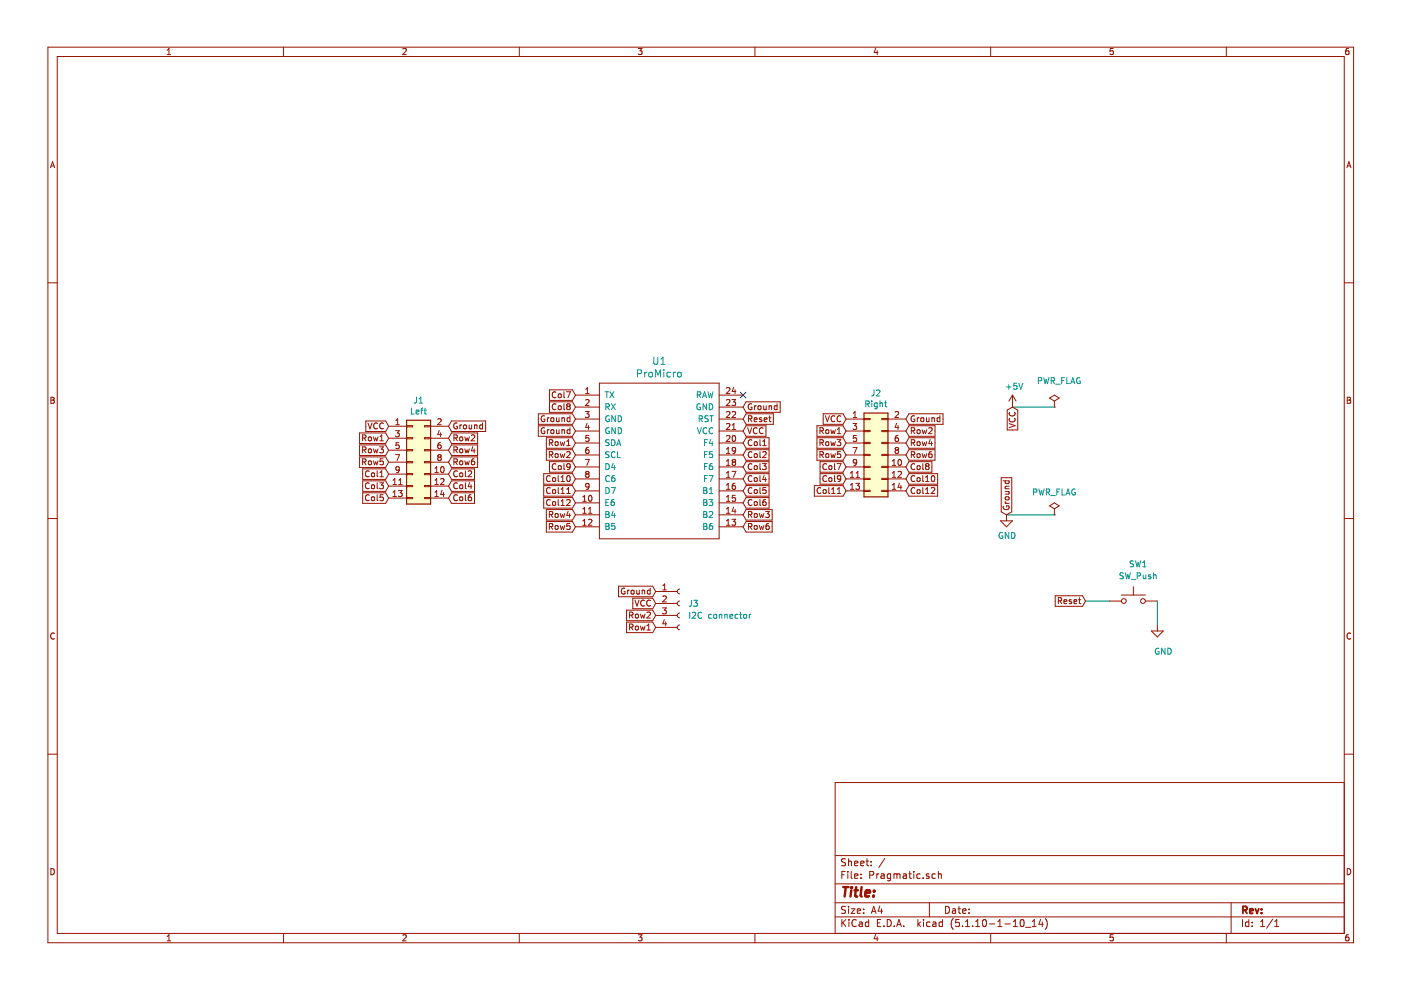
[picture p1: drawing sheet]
<svg xmlns="http://www.w3.org/2000/svg" width="297mm" height="210mm" viewBox="0 0 297 210" stroke-linecap="round" stroke-linejoin="round" font-family="sans-serif">
<path d="M.2 0h296.9v209.9h-296.9z" fill-rule="evenodd" fill="#fff" stroke="#fff" stroke-width=".21"/>
<g fill="none" stroke="#981200" stroke-width=".21">
<path d="M10.2 10h276.8v189.9h-276.8zM12.1 12h272.9v185.9h-272.9zM35.4 11.6h.8M35.4 10.6l.4-.3v1.3M60.1 10v2M85.4 10.4l.5-.1 .2 .3-.8 1h.8M110.1 10v2M135.3 10.3h.8l-.4 .5 .4 .1v.5l-.2 .2-.6-.2M160.1 10v2M185.6 10.2l-.3 .9h.9M186 10.7v.9M210 10v2"/>
<path d="M236 10.3h-.6l-.1 .6 .7-.1v.6l-.2 .2-.5-.2M260 10v2M285.9 10.3h-.4l-.1 .3-.1 .7 .2 .3 .5-.2-.1-.6h-.4l-.2 .2M10.7 35.6l.4-1.3 .5 1.3M10.8 35.2h.7M285.6 35.6l.4-1.3 .4 1.3M285.7 35.2h.6M10.2 60h1.9M285 60h2M10.8 84.2h.4l.3 .3-.3 .3 .3 .3-.2 .4h-.5zM10.8 84.8h.4M76.2 96.9h5.6l.6 1.1-.6 1.1h-5.6z"/>
<path d="M76.2 91.8h5.6l.6 1.1-.6 1.1h-5.6zM76.2 94.3h5.6l.6 1.2-.6 1.1h-5.6zM76.9 97.9h.6l.1-.2-.1-.3-.6-.1v1.2M76.9 95.4l.6-.1 .1-.1-.1-.3-.6-.2v1.3M76.9 92.9l.6-.1 .1-.2-.1-.3-.6-.1v1.3M76.9 99.4h4.9l.6 1.1-.6 1.1h-4.9zM77.2 92.9l.4 .6M77.2 95.4l.4 .6M77.2 97.9l.4 .6M77.6 89.3h4.2l.6 1.1-.6 1.1h-4.2zM78 89.7l.4 1.2 .5-1.2M78.1 92.8l.2-.2 .4 .2-.1 .6-.5-.1z"/>
<path d="M78.1 95.3l.2-.1 .4 .1-.1 .7-.5-.1zM78.1 97.8l.2-.1 .4 .1-.1 .7-.5-.1zM78.3 99.9a.56 .56 0 0 0-.8 .6 .56 .56 0 0 0 .8 .5M79.2 92.6l.2 .9 .3-.6 .2 .6 .2-.9M79.2 95.2l.2 .8 .3-.6 .2 .6 .2-.8M79.2 97.7l.2 .8 .3-.6 .2 .6 .2-.8M80 99.8v1.1l.1 .2M80 89.8a.56 .56 0 0 0-.8 .5 .56 .56 0 0 0 .8 .5M80.5 94.7h.8l-.4 .5 .3 .1v.6l-.2 .1-.5-.1M80.6 92.6l.3-.4v1.3M80.6 93.5h.7M81.2 97.3h-.6v.6l.2-.1 .4 .1v.5l-.2 .1-.4-.1"/>
<path d="M81.3 89.8a.56 .56 0 0 0-.8 .5 .56 .56 0 0 0 .8 .5M82.4 90.4h3.8M82.4 92.9h3.8M82.4 95.5h3.8M82.4 98h3.8M83.9 91.3h.8l-.5 .5 .4 .1 .1 .5-.3 .2-.5-.1M83.9 96.4h.8l-.5 1.3M83.9 90h.8M83.9 89.1l.4-.3v1.2M84.6 93.9h-.6l-.1 .6 .5-.2 .3 .3v.3l-.3 .2-.5-.1M84.7 99.5l-.3 .2h-.3l-.2-.2 .1-.4 .4-.2 .3 .3-.2 .9-.4 .1M86.2 90.2h1.3v.3h-1.3z"/>
<path d="M86.2 92.8h1.3v.2h-1.3zM86.2 95.3h1.3v.3h-1.3zM86.2 97.9h1.3v.2h-1.3zM90 90.2h1.3v.3h-1.3zM90 95.3h1.3v.3h-1.3zM90 92.8h1.3v.2h-1.3zM90 97.9h1.3v.2h-1.3zM91.3 90.4h3.8M91.3 92.9h3.8M91.3 95.5h3.8M91.3 98h3.8M92.2 99.3l.4-.4v1.3"/>
<path d="M92.8 88.9l.5-.1 .2 .3-.7 .9h.7M93.1 96.9l-.3-.2 .3-.3h.2l.2 .2-.2 .3M93.1 96.9l-.3 .3v.2l.3 .3 .3-.1 .1-.2v-.2l-.2-.3M93.1 96.9h.2M93.1 91.3l-.3 .8h.8M93.4 91.7v.9M93.4 93.9h-.2a.79 .79 0 0 0-.1 1.2h.3l.1-.5-.2-.3h-.2l-.3 .3M93.5 99.1l.2-.2a.67 .67 0 0 1 .5 .7 .67 .67 0 0 1-.5 .6l-.3-.5zM95.7 99.4h4.9v2.2h-4.9l-.6-1.1zM95.7 96.9h5.6v2.2h-5.6l-.6-1.1zM95.7 91.8h5.6v2.2h-5.6l-.6-1.1zM95.7 94.3h5.6v2.3h-5.6l-.6-1.1z"/>
<path d="M95.7 89.3h7.3v2.2h-7.3l-.6-1.1zM96.2 97.9l.7-.1v-.4l-.7-.1v1.2M96.2 95.4l.7-.1v-.4l-.7-.2v1.3M96.2 92.9l.7-.1v-.5l-.7-.1v1.3M96.5 92.9l.5 .6M96.5 95.4l.5 .6M96.5 97.9l.5 .6M96.9 89.7a.57 .57 0 0 0-.7 .6 .57 .57 0 0 0 .8 .5v-.4h-.3M97 99.9a.56 .56 0 0 0-.8 .6 .56 .56 0 0 0 .8 .5M97.5 97.8l.2-.1 .4 .1-.1 .7-.5-.1zM97.5 92.8l.2-.2 .4 .2-.1 .6-.5-.1zM97.5 90.1v.8"/>
<path d="M97.6 95.2h.3l.2 .2v.4l-.2 .2-.4-.2zM97.9 90.1l-.4 .2M98.3 90.2l.2-.1 .4 .1-.1 .7-.5-.1zM98.6 92.6l.2 .9 .2-.6 .3 .6 .2-.9M98.6 95.2l.2 .8 .2-.6 .3 .6 .2-.8M98.6 97.7l.2 .8 .2-.6 .3 .6 .2-.8M98.7 99.8v1.1l.2 .2M99.3 99.9l.5-.1 .2 .4-.8 .9h.8M99.5 90.1v.8l.5-.1M99.9 92.3l.5-.1 .3 .4-.8 .9h.8M100 90.1v.8M100.3 94.7l-.4 .9h.8"/>
<path d="M100.5 97.3h-.2l-.3 .3-.1 .7 .3 .2 .4-.1 .1-.4-.3-.2h-.2l-.3 .2M100.5 95.2v.8M100.6 90.2l.5-.1v.8M100.6 90.1v.8M102.3 90.1h-.4l-.2 .2 .1 .6h.5M102.3 89.7v1.2M114.1 87.7h7.3l.6 1.1-.6 1.2h-7.3zM114.1 90.3h7.3l.6 1.1-.6 1.1h-7.3zM115.5 88.2a.57 .57 0 0 0-.8 .6 .57 .57 0 0 0 .8 .5v-.4h-.2M115.5 90.8a.57 .57 0 0 0-.8 .5 .57 .57 0 0 0 .8 .5v-.4h-.2M115.8 92.8h5.6l.6 1.1-.6 1.1h-5.6zM115.8 95.3h5.6l.6 1.2-.6 1.1h-5.6z"/>
<path d="M116.1 88.6v.8M116.1 91.1v.8M116.4 88.6l-.3 .2M116.4 91.1l-.3 .2M116.5 93.9l.6-.1 .1-.2-.1-.3-.6-.1v1.3M116.5 96.4h.6l.1-.2-.1-.3-.6-.1v1.2M116.5 85.2h4.9l.6 1.1-.6 1.1h-4.9zM116.5 97.9h4.9l.6 1.1-.6 1.1h-4.9zM116.5 82.7h4.9l.6 1.1-.6 1.1h-4.9zM116.8 93.9l.4 .6M116.8 96.4l.4 .6M116.8 88.7l.5-.1v.8l-.5-.1z"/>
<path d="M116.8 91.2h.5v.7l-.5-.1zM117.7 93.8l.2-.2 .4 .2-.1 .6h-.5zM117.8 96.2l.5 .1-.1 .7-.5-.1zM117.9 85.7a.56 .56 0 0 0-.8 .5 .56 .56 0 0 0 .8 .5M117.9 98.4a.56 .56 0 0 0-.8 .5 .56 .56 0 0 0 .8 .5M117.9 83.2a.56 .56 0 0 0-.8 .5 .56 .56 0 0 0 .8 .5M118 91.1v.8l.5-.1M118 88.6v.8l.5-.1M118.4 83.6l.2-.1 .4 .1-.1 .7-.5-.1zM118.4 86.2l.2-.2 .4 .2-.1 .6-.5-.1zM118.4 98.9l.2-.2 .4 .2-.1 .6-.5-.1zM118.5 88.6v.8"/>
<path d="M118.5 91.1v.8M118.8 93.6l.2 .9 .3-.6 .2 .6 .2-.9M118.8 96.2l.2 .8 .3-.6 .2 .6 .2-.8M119.1 88.7l.5-.1 .1 .8M119.1 88.6v.8M119.1 91.1v.8M119.1 91.2h.5l.1 .7M119.6 98.3v1.1l.1 .2M119.6 83.1v1.1l.1 .1M119.6 85.6v1.1l.1 .2M120.1 83.1h.8l-.5 1.2M120.2 95.9l.4-.1 .3 .3-.8 .9h.8"/>
<path d="M120.2 94.5h.7M120.2 93.6l.3-.4v1.3M120.4 86.2l-.2-.3 .2-.3 .4 .1v.3l-.2 .2M120.4 86.2l-.2 .2v.2l.2 .3 .4-.1 .1-.2-.1-.3-.2-.1M120.4 86.2h.2M120.8 88.6h-.3l-.3 .2 .2 .6h.4M120.8 88.1v1.3M120.8 90.7v1.2M120.8 91.2l-.3-.1-.3 .2 .2 .6h.4M120.9 98.9l-.3 .2-.3-.1-.1-.1v-.5l.4-.1 .3 .2-.1 .8-.2 .2-.3 .1M122 83.8h5.1M122 99h5.1"/>
<path d="M122 96.5h5.1M122 86.3h5.1M122 93.9h5.1M122 91.4h5.1M122 88.8h5.1M124.1 97.4h.9l-.6 1.3M124.1 87.3h.8l-.4 .4 .3 .2 .1 .4-.3 .2-.5-.1M124.2 83.4h.7M124.2 82.5l.3-.3v1.2M124.2 84.8l.4-.1 .3 .4-.8 .9h.8M124.5 89.7l-.3 .9h.8M124.8 90.2v.9"/>
<path d="M124.8 94.9h-.3a.79 .79 0 0 0-.1 1.2h.4l.1-.5-.3-.3h-.2l-.2 .3M124.8 92.3h-.6v.6l.4-.1 .3 .3v.3l-.3 .2-.4-.1M127.1 81.2h25.4v33h-25.4zM152.5 83.8h5M152.5 99h5M152.5 96.5h5M152.5 86.3h5M152.5 93.9h5M152.5 91.4h5M152.5 88.8h5M154 82.3l.5-.1 .3 .3-.8 .9h.8M154 95.2l.4-.3v1.2"/>
<path d="M154 97.8l.4-.4v1.3M154 98.7h.8M154 96.1h.8M154 84.8l.5-.1 .3 .4-.8 .9h.8M154 92.5l.5-.2 .3 .4-.8 .9h.8M154 87.4l.5-.1 .3 .3-.8 .9h.8M154 89.9l.5-.1 .3 .3-.8 1h.8M155.2 84.7h.8l-.5 .5 .4 .1 .1 .5-.3 .2-.5-.1M155.2 99.9h.8l-.5 1.3M155.2 87.4l.5-.1 .3 .3-.8 .9h.8M155.2 91.1h.8M155.2 90.1l.4-.3v1.3"/>
<path d="M155.4 92.5l.1-.2a.67 .67 0 0 1 .5 .7 .67 .67 0 0 1-.5 .6l-.3-.5zM155.5 98l-.3-.3 .3-.3h.2l.3 .3-.3 .3M155.5 98l-.3 .2 .1 .3 .2 .2 .3-.1 .2-.2v-.2l-.3-.2M155.5 98h.2M155.5 82.1l-.3 .9h.8M155.8 82.6v.8M156 95.4l-.3 .3-.3-.1-.1-.6 .4-.1 .3 .2-.1 .7-.2 .3h-.3M158.2 85.2h7.2v2.2h-7.2l-.7-1.1zM158.2 87.7h5.8v2.3h-5.8l-.7-1.2zM158.2 92.8h4.9v2.2h-4.9l-.7-1.1zM158.2 95.3h4.9v2.3h-4.9l-.7-1.1zM158.2 90.3h4.2v2.2h-4.2l-.7-1.1z"/>
<path d="M158.2 97.9h4.9v2.2h-4.9l-.7-1.1zM158.5 90.7l.4 1.2 .5-1.2M158.7 88.8l.7-.1v-.4l-.7-.2v1.3M159 88.8l.4 .6M159.4 85.7a.57 .57 0 0 0-.8 .5 .57 .57 0 0 0 .8 .5v-.4h-.2M159.4 93.3a.56 .56 0 0 0-.8 .6 .56 .56 0 0 0 .8 .5M159.4 95.9a.56 .56 0 0 0-.8 .5 .56 .56 0 0 0 .8 .5M159.4 98.4a.56 .56 0 0 0-.8 .5 .56 .56 0 0 0 .8 .5M159.9 89l.6-.1-.1-.3h-.3l-.2 .1 .1 .7h.4M160 93.8l.2-.2 .3 .2-.1 .6h-.4zM160 96.3l.2-.1 .3 .1-.1 .7-.4-.1zM160 98.9l.2-.2 .3 .2-.1 .6-.4-.1z"/>
<path d="M160 86v.9M160.3 86l-.3 .3M160.5 90.8a.58 .58 0 0 0-.8 .5 .58 .58 0 0 0 .7 .6l.1-.1M160.7 86.2l.2-.2 .4 .2-.1 .6-.5-.1zM161.1 93.2v1.1l.2 .2M161.1 95.8v1l.2 .2M161.1 98.3v1.1l.2 .2M161.5 88.6h-.3l-.2 .1v.2l.5 .2v.3h-.5M161.7 98.3h.7l-.4 .5 .4 .1v.5l-.2 .2-.5-.2M161.7 95.9l.5-.1 .2 .3-.7 .9h.7M161.7 94.5h.7M161.7 93.6l.4-.4v1.3"/>
<path d="M161.8 90.8a.58 .58 0 0 0-.8 .5 .58 .58 0 0 0 .7 .6l.1-.1M161.9 86l.1 .8 .4-.1M162 89l.6-.1v-.3h-.4l-.2 .1 .1 .7h.5M162.4 86v.9M163 88.6h.5M163.1 86v.9M163.1 86.2l.4-.1 .1 .8M163.2 88.1v1.1l.3 .2M164.8 86.1l-.4-.1-.3 .3 .1 .5h.6M164.8 85.6v1.3M173.2 92.8h5.5l.7 1.1-.7 1.1h-5.5zM173.2 95.3h5.5l.7 1.2-.7 1.1h-5.5z"/>
<path d="M173.2 90.3h5.5l.7 1.1-.7 1.1h-5.5zM173.8 96.4h.7l.1-.2-.1-.3-.7-.1v1.2M173.8 93.9l.7-.1 .1-.2-.1-.3-.7-.1v1.3M173.8 91.3h.7l.1-.2-.1-.3-.7-.1v1.2M173.9 97.9h4.8l.7 1.1-.7 1.1h-4.8zM174.1 91.3l.5 .6M174.1 93.9l.5 .6M174.1 96.4l.5 .6M174.5 87.7h4.2l.7 1.1-.7 1.2h-4.2zM175 88.1l.4 1.3 .4-1.3M175.1 91.2l.2-.1 .4 .1-.1 .7-.5-.1zM175.1 93.8l.2-.2 .4 .2-.1 .6h-.5z"/>
<path d="M175.1 96.3l.2-.1 .4 .1-.1 .7-.5-.1zM175.2 98.4a.56 .56 0 0 0-.8 .5 .56 .56 0 0 0 .8 .5M175.8 98.9l.2-.2 .3 .2v.6l-.5-.1zM176.2 91.1l.2 .8 .2-.6 .3 .6 .2-.8M176.2 93.6l.2 .9 .2-.6 .3 .6 .2-.9M176.2 96.2l.2 .8 .2-.6 .3 .6 .2-.8M176.9 98.3v1.1l.2 .2M177 88.3a.56 .56 0 0 0-.8 .5 .56 .56 0 0 0 .8 .5M177.5 93.2h.8l-.5 .5 .4 .1v.6l-.2 .1-.5-.1M177.5 98.3h.8l-.5 1.3M177.5 91.9h.8M177.5 91l.4-.3v1.2"/>
<path d="M178.2 95.8h-.6l-.1 .6 .2-.2 .5 .2v.5l-.2 .1-.5-.1M178.3 88.3a.56 .56 0 0 0-.8 .5 .56 .56 0 0 0 .8 .5M179.4 99h3.8M179.4 96.5h3.8M179.4 93.9h3.8M179.4 91.4h3.8M179.4 88.8h3.8M180.9 94.9h.8l-.5 1.2M180.9 89.8h.7l-.4 .5 .4 .1v.4l-.2 .3-.5-.2M180.9 88.5h.7M180.9 87.6l.4-.3v1.2M181.6 92.3h-.6l-.1 .6 .5-.1 .2 .3v.3l-.2 .2-.5-.1"/>
<path d="M181.6 98l-.2 .2-.4-.1-.1-.1 .1-.5 .4-.1 .2 .3-.1 .8-.5 .2M183.2 88.7h1.3v.3h-1.3zM183.2 91.3h1.3v.2h-1.3zM183.2 93.8h1.3v.3h-1.3zM183.2 96.3h1.3v.3h-1.3zM183.2 98.9h1.3v.2h-1.3zM187 98.9h1.3v.2h-1.3zM187 93.8h1.3v.3h-1.3zM187 91.3h1.3v.2h-1.3zM187 88.7h1.3v.3h-1.3zM187 96.3h1.3v.3h-1.3zM188.3 99h3.8"/>
<path d="M188.3 96.5h3.8M188.3 93.9h3.8M188.3 91.4h3.8M188.3 88.8h3.8M189.2 97.8l.4-.4v1.3M189.2 98.7h.7M189.8 87.4l.5-.1 .2 .3-.8 .9h.8M190 95.4l-.2 .3v.2l.2 .2h.4l.1-.2v-.2l-.2-.3M190 95.4l-.2-.2 .2-.3h.3l.2 .2-.2 .3M190 95.4h.3M190.1 89.7l-.3 .9h.8M190.4 92.3h-.2a.79 .79 0 0 0-.2 1.3l.4-.1 .1-.4-.2-.3h-.3l-.2 .3"/>
<path d="M190.4 90.2v.9M190.5 97.5l.2-.1a.67 .67 0 0 1 .4 .6 .67 .67 0 0 1-.4 .7l-.3-.5zM192.7 97.9h4.9v2.2h-4.9l-.6-1.1zM192.7 87.7h7.2v2.3h-7.2l-.6-1.2zM192.7 92.8h5.5v2.2h-5.5l-.6-1.1zM192.7 95.3h5.5v2.3h-5.5l-.6-1.1zM192.7 90.3h5.5v2.2h-5.5l-.6-1.1zM193.2 91.3l.7-.1v-.4l-.7-.1v1.2M193.2 93.9l.7-.1v-.5l-.7-.1v1.3M193.2 96.4l.7-.1v-.4l-.7-.1v1.2M193.5 91.3l.4 .6M193.5 93.9l.4 .6"/>
<path d="M193.5 96.4l.4 .6M193.9 88.2a.57 .57 0 0 0-.7 .6 .57 .57 0 0 0 .7 .5v-.4h-.2M193.9 98.4a.56 .56 0 0 0-.7 .5 .56 .56 0 0 0 .7 .5M194.5 96.3l.2-.1 .3 .1v.7l-.5-.1zM194.5 88.6v.8M194.5 93.8l.2-.2 .3 .2v.6h-.5zM194.5 98.9l.2-.2 .3 .2v.6l-.5-.1zM194.6 91.2l.3-.1 .2 .2v.4l-.2 .2-.5-.2zM194.9 88.6l-.4 .2M195.3 88.7l.2-.1 .3 .1v.7l-.5-.1zM195.5 91.1l.3 .8 .2-.6 .2 .6 .3-.8M195.5 93.6l.3 .9 .2-.6 .2 .6 .3-.9"/>
<path d="M195.5 96.2l.3 .8 .2-.6 .2 .6 .3-.8M195.7 98.3v1.1l.1 .2M196.4 88.6l.1 .8 .5-.1M196.5 98.9h.2M196.5 98.9l-.3-.3 .3-.3 .4 .1v.3l-.2 .2M196.5 98.9l-.3 .2v.2l.3 .3h.2l.3-.3-.1-.3-.2-.1M196.9 90.8l.5-.1 .2 .3-.8 .9h.8M197 88.6v.8M197.2 93.2l-.3 .9h.8M197.5 95.8h-.2l-.3 .3-.1 .7 .2 .2 .5-.1v-.4l-.2-.3h-.3l-.2 .3M197.5 93.6v.9M197.6 88.6v.8"/>
<path d="M197.6 88.7l.5-.1v.8M199.3 88.6h-.4l-.2 .2 .1 .6h.5M199.3 88.1v1.3M213.5 86.9l1.2-.6 1.1 .6v4.3h-2.3zM214 89.8l1.2 .4-1.2 .5M214.1 87.4a.56 .56 0 0 0 .5 .8 .56 .56 0 0 0 .5-.8M214.1 88.7a.56 .56 0 0 0 .5 .8 .56 .56 0 0 0 .5-.8M214.7 83.8l-.8 1.2M214.7 83.8v2.5M214.7 83.8l.7 1.2M222.5 84.4l1-.6 1.1 .6-1.1 .6zM223.5 86.3h.1"/>
<path d="M223.5 85v1.3M285.6 84.2h.5l.2 .3-.2 .3 .3 .3-.2 .4h-.6zM285.6 84.8h.5M10.2 109.9h1.9M76.9 101.9h4.9l.6 1.2-.6 1.1h-4.9zM76.9 104.5h4.9l.6 1.1-.6 1.1h-4.9zM78.3 105a.56 .56 0 0 0-.8 .5 .56 .56 0 0 0 .8 .5M78.3 102.5a.56 .56 0 0 0-.8 .5 .56 .56 0 0 0 .8 .5M78.8 102.9l.2-.1 .4 .1-.1 .7-.5-.1zM78.8 100.4l.2-.2 .4 .2-.1 .6h-.5zM78.8 105.5l.2-.2 .4 .2-.1 .6-.5-.1zM80 102.4v1l.1 .2"/>
<path d="M80 104.9v1.1l.1 .2M80.5 102.4h.8l-.4 .4 .3 .2v.5l-.2 .1-.5-.1M80.6 100.2l.3-.4v1.3M80.6 101.1h.7M81.2 104.9h-.6v.6l.2-.1 .4 .1v.5l-.2 .2-.4-.2M82.4 100.5h3.8M82.4 103.1h3.8M82.4 105.6h3.8M83.3 102.7h.8M83.3 101.8l.4-.3v1.2M83.3 104.4l.4-.4v1.3M83.3 105.3h.8"/>
<path d="M84.5 104h.8l-.5 .5 .4 .1 .1 .4-.3 .3-.5-.2M84.5 102.7h.8M84.5 101.8l.4-.3v1.2M86.2 105.5h1.3v.2h-1.3zM86.2 100.4h1.3v.3h-1.3zM86.2 102.9h1.3v.3h-1.3zM90 105.5h1.3v.2h-1.3zM90 102.9h1.3v.3h-1.3zM90 100.4h1.3v.3h-1.3zM91.3 100.5h3.8M91.3 103.1h3.8M91.3 105.6h3.8"/>
<path d="M92.2 100.2h.7M92.2 101.8l.4-.3v1.2M92.2 104.4l.4-.4v1.3M92.2 102.7h.7M92.2 105.3h.7M93.4 101.6l.5-.1 .3 .3-.8 .9h.8M93.7 104l-.3 .8h.8M94 104.4v.9M95.7 101.9h4.9v2.3h-4.9l-.6-1.1zM95.7 104.5h4.9v2.2h-4.9l-.6-1.1zM97 102.5a.56 .56 0 0 0-.8 .5 .56 .56 0 0 0 .8 .5M97 105a.56 .56 0 0 0-.8 .5 .56 .56 0 0 0 .8 .5"/>
<path d="M97.5 100.4l.2-.2 .4 .2-.1 .6h-.5zM97.5 102.9l.2-.1 .4 .1-.1 .7-.5-.1zM97.5 105.5l.2-.2 .4 .2-.1 .6-.5-.1zM98.7 102.4v1l.2 .2M98.7 104.9v1.1l.2 .2M99.6 102.3l-.3 .9h.7M99.9 104.9h-.3a.79 .79 0 0 0-.1 1.3l.4-.2v-.5l-.4-.1-.2 .2M99.9 102.8v.8M115.3 105.5h6.1l.6 1.1-.6 1.1h-6.1zM115.3 103h6.1l.6 1.1-.6 1.1h-6.1zM115.3 100.4h6.1l.6 1.1-.6 1.2h-6.1zM115.8 110.6h5.6l.6 1.1-.6 1.1h-5.6z"/>
<path d="M115.8 108h5.6l.6 1.2-.6 1.1h-5.6zM116.5 109.1h.6l.1-.2-.1-.3-.6-.2v1.3M116.5 111.6h.6l.1-.2-.1-.3-.6-.1v1.3M116.7 103.5a.56 .56 0 0 0-.8 .5 .56 .56 0 0 0 .8 .5M116.7 101a.56 .56 0 0 0-.8 .5 .56 .56 0 0 0 .8 .5M116.7 106a.56 .56 0 0 0-.8 .5 .56 .56 0 0 0 .8 .6M116.8 111.6l.4 .7M116.8 109.1l.4 .6M117.3 101.3h.3l.2 .2-.1 .6h-.3l-.3-.2zM117.3 106.4l.3-.1 .2 .3-.1 .5-.3 .1-.3-.3zM117.3 103.9l.3-.1 .2 .2-.1 .6h-.3l-.3-.2zM117.7 111.5l.2-.1 .4 .1-.1 .7-.5-.1z"/>
<path d="M117.8 108.9l.5 .1-.1 .7-.5-.1zM118.4 105.9v1.1l.1 .2M118.4 100.8v1.1l.1 .2M118.4 103.4v1.1l.1 .1M118.8 111.4l.2 .9 .3-.7 .2 .7 .2-.9M118.8 108.9l.2 .8 .3-.6 .2 .6 .2-.8M119 102.1h.7M119 107.2h.7M119 101.2l.3-.4v1.3M119 103.7l.3-.3v1.2M119 106.3l.3-.4v1.3M119 104.6h.7"/>
<path d="M120.2 106l.4-.1 .3 .4-.8 .9h.8M120.2 103.7l.3-.3v1.2M120.2 104.6h.7M120.3 101l.2-.2a.67 .67 0 0 1 .4 .7 .67 .67 0 0 1-.4 .6l-.3-.5zM120.5 108.4l-.3 .9h.7M120.8 108.9v.8M120.8 111h-.6v.6l.2-.1 .4 .1v.5l-.2 .2-.4-.2M122 106.6h5.1M122 109.2h5.1M122 111.7h5.1M122 104.1h5.1M122 101.5h5.1"/>
<path d="M123.6 106.3h.7M123.6 105.4l.3-.4v1.3M123.6 107.9l.3-.3v1.2M123.6 110.5l.3-.4v1.3M123.6 108.8h.7M123.6 111.4h.7M124.4 100.5l-.2 .2v.3l.2 .2h.4l.1-.2v-.3l-.3-.2M124.4 100.5l-.2-.3 .2-.3h.2l.3 .3-.3 .3M124.4 100.5h.2M124.8 110.2l.5-.1 .2 .4-.8 .9h.8M124.8 108.8h.7M124.8 107.9l.3-.3v1.2"/>
<path d="M124.9 105.1l.2-.1a.67 .67 0 0 1 .4 .7 .67 .67 0 0 1-.4 .6l-.3-.5zM124.9 103l-.3 .3-.3-.1-.1-.2v-.4l.4-.1 .3 .2-.2 .9-.4 .2M152.5 106.6h5M152.5 109.2h5M152.5 111.7h5M152.5 104.1h5M152.5 101.5h5M154 106.3h.8M154 108.8h.8M154 111.4h.8M154 100.3l.4-.4v1.3M154 102.8l.4-.3v1.3"/>
<path d="M154 105.4l.4-.4v1.3M154 107.9l.4-.3v1.2M154 110.5l.4-.4v1.3M154 103.8h.8M154 101.2h.8M155.2 110.1h.8l-.5 .5 .4 .1 .1 .4-.3 .3-.5-.2M155.5 107.5l-.3 .9h.8M155.8 102.5l-.4 .1-.2 .4 .1 .6 .5 .1 .2-.2-.2-.5h-.3l-.3 .2M155.8 108v.8M155.9 105h-.6l-.1 .6 .5-.1 .3 .3v.3l-.3 .2-.5-.1M158.2 110.6h5.5v2.2h-5.5l-.7-1.1zM158.2 105.5h4.9v2.2h-4.9l-.7-1.1z"/>
<path d="M158.2 103h4.9v2.2h-4.9l-.7-1.1zM158.2 100.4h4.9v2.3h-4.9l-.7-1.2zM158.2 108h5.5v2.3h-5.5l-.7-1.1zM158.7 109.1l.7-.1v-.4l-.7-.2v1.3M158.7 111.6l.7-.1v-.4l-.7-.1v1.3M159 111.6l.4 .7M159 109.1l.4 .6M159.4 101a.56 .56 0 0 0-.8 .5 .56 .56 0 0 0 .8 .5M159.4 103.5a.56 .56 0 0 0-.8 .5 .56 .56 0 0 0 .8 .5M159.4 106a.56 .56 0 0 0-.8 .5 .56 .56 0 0 0 .8 .6M160 101.4l.2-.1 .3 .1-.1 .7-.4-.1zM160 103.9l.2-.1 .3 .1-.1 .7-.4-.1z"/>
<path d="M160 106.5l.2-.2 .3 .2-.1 .6h-.4zM160 109l.2-.1 .3 .1-.1 .7-.4-.1zM160 111.5l.2-.1 .3 .1-.1 .7-.4-.1zM161 111.4l.2 .9 .3-.7 .2 .7 .3-.9M161 108.9l.2 .8 .3-.6 .2 .6 .3-.8M161.1 100.8v1.1l.2 .2M161.1 103.4v1.1l.2 .1M161.1 105.9v1.1l.2 .2M162 100.8l-.3 .9h.8M162.3 101.3v.8M162.3 105.9h-.2a.79 .79 0 0 0-.1 1.3l.4-.1v-.6l-.4-.1-.3 .2M162.3 108.4h.8l-.4 .5 .4 .2v.5l-.2 .1-.6-.1"/>
<path d="M162.4 103.4h-.6l-.1 .6 .2-.1 .5 .1v.5l-.2 .1-.5-.1M163 111h-.2l-.4 .3v.7l.2 .3 .5-.2v-.4l-.2-.2h-.3l-.2 .2M172.7 103h6l.7 1.1-.7 1.1h-6zM173.9 100.4h4.8l.7 1.1-.7 1.2h-4.8zM174 103.5a.56 .56 0 0 0-.8 .5 .56 .56 0 0 0 .8 .5M174.6 103.9l.3-.1 .3 .2-.1 .6h-.3l-.3-.2zM175.2 101a.56 .56 0 0 0-.8 .5 .56 .56 0 0 0 .8 .5M175.7 103.4v1.1l.2 .1M175.8 101.4l.2-.1 .3 .1v.7l-.5-.1zM176.3 104.6h.7M176.3 103.7l.4-.3v1.2M176.9 100.8v1.1l.2 .2"/>
<path d="M177.5 103.7l.4-.3v1.2M177.5 104.6h.8M178.3 101.4l-.3 .2h-.3l-.2-.2 .1-.4 .4-.2 .3 .3-.1 .7-.2 .3h-.3M179.4 104.1h3.8M179.4 101.5h3.8M180.3 103.8h.7M180.3 101.2h.7M180.3 100.3l.4-.4v1.3M180.3 102.8l.4-.3v1.3M181.5 102.5h.7l-.4 .5 .4 .1v.4l-.2 .3-.5-.2M181.5 101.2h.7M181.5 100.3l.4-.4v1.3"/>
<path d="M183.2 101.4h1.3v.3h-1.3zM183.2 104h1.3v.2h-1.3zM187 101.4h1.3v.3h-1.3zM187 104h1.3v.2h-1.3zM188.3 104.1h3.8M188.3 101.5h3.8M189.2 100.3l.4-.4v1.3M189.2 102.8l.4-.3v1.3M189.2 103.8h.7M189.2 101.2h.7M190.4 100.1l.5-.2 .2 .4-.8 .9h.8M190.7 102.4l-.3 .9h.8"/>
<path d="M191 102.9v.9M192.7 103h6.1v2.2h-6.1l-.6-1.1zM192.7 100.4h6.1v2.3h-6.1l-.6-1.2zM193.9 101a.56 .56 0 0 0-.7 .5 .56 .56 0 0 0 .7 .5M193.9 103.5a.56 .56 0 0 0-.7 .5 .56 .56 0 0 0 .7 .5M194.5 101.4l.2-.1 .3 .1v.7l-.5-.1zM194.5 103.9l.2-.1 .3 .1v.7l-.5-.1zM195.7 100.8v1.1l.1 .2M195.7 103.4v1.1l.1 .1M196.2 102.1h.8M196.2 104.6h.8M196.2 101.2l.4-.4v1.3"/>
<path d="M196.2 103.7l.4-.3v1.2M197.5 103.5l.4-.1 .3 .3-.8 .9h.8M197.6 101l.2-.2a.67 .67 0 0 1 .4 .7 .67 .67 0 0 1-.4 .6l-.3-.5zM212.1 110.4h2.6l-1.3 1.3zM212.3 101.3h2.2v7.2l-1.1 .7-1.1-.7zM212.7 101.9h1.3l-.1 .5-.7 .1v-.6M212.8 107.3a.57 .57 0 0 0 .5 .8 .57 .57 0 0 0 .5-.8h-.4v.2M213.1 104.2h.9M213.1 106.7h.9M213.1 103.6h.9M213.1 106.3l.2 .4M213.2 105.5l.5-.2 .3 .5-.3 .2h-.4l-.2-.2z"/>
<path d="M213.4 109.2v1.2M213.8 104.2l.1 .5-.8 .1M214 103.1h-.8v.5M222.5 107.3l1-.7 1.1 .7-1.1 .6zM223.5 109.2h.1M223.5 107.9v1.3M285 109.9h2M11.5 134.3a.58 .58 0 0 0-.8 .5 .58 .58 0 0 0 .8 .6M131.1 124.3h7.3l.6 1.1-.6 1.1h-7.3zM132.5 124.8a.57 .57 0 0 0-.8 .5 .57 .57 0 0 0 .8 .5v-.4h-.2M132.8 129.4h5.6l.6 1.1-.6 1.1h-5.6zM132.8 131.9h5.6l.6 1.1-.6 1.1h-5.6z"/>
<path d="M133.1 125.1v.9M133.4 125.1l-.3 .3M133.5 130.4h.6l.1-.2-.1-.3-.6-.1v1.2M133.5 133l.6-.1 .1-.2-.1-.3-.6-.1v1.3M133.8 130.4l.4 .6M133.8 133l.4 .6M133.8 125.3l.5-.1v.7l-.5-.1zM134.2 126.8h4.2l.6 1.1-.6 1.2h-4.2zM134.6 127.2l.5 1.3 .4-1.3M134.8 132.9l.1-.2 .4 .2-.1 .6h-.4zM134.8 130.3l.1-.1 .4 .1-.1 .7-.4-.1zM135 125.1l.1 .8 .4-.1"/>
<path d="M135.5 125.1v.9M135.8 130.2l.2 .8 .3-.6 .2 .6 .3-.8M135.8 132.7l.2 .9 .3-.6 .2 .6 .3-.9M136.1 125.3l.5-.1 .1 .8M136.1 125.1v.9M136.6 127.4a.56 .56 0 0 0-.8 .5 .56 .56 0 0 0 .8 .5M137.2 129.9l.4-.1 .3 .3-.8 .9h.8M137.2 133.6h.7M137.2 132.7l.3-.4v1.3M137.8 125.2l-.3-.1-.3 .3 .2 .5h.4M137.8 124.7v1.3M137.9 127.4a.56 .56 0 0 0-.8 .5 .56 .56 0 0 0 .8 .5"/>
<path d="M139 133h4.6M139 130.5h4.6M139 127.9h4.6M139 125.4h4.6M140.5 128.9h.8l-.5 .5 .4 .1 .1 .4-.3 .3-.5-.2M140.5 125.1h.8M140.5 124.2l.4-.4v1.3M140.5 126.5l.5-.2 .3 .4-.8 .9h.8M140.8 131.4l-.3 .9h.8M141.1 131.9v.8M144.1 132.5a.51 .51 0 0 0-.5 .5 .51 .51 0 0 0 .5 .5M144.1 130a.51 .51 0 0 0-.5 .5 .51 .51 0 0 0 .5 .5"/>
<path d="M144.1 127.4a.51 .51 0 0 0-.5 .5 .51 .51 0 0 0 .5 .6M144.1 124.9a.51 .51 0 0 0-.5 .5 .51 .51 0 0 0 .5 .5M223.7 126.3h5.8l.6 1.1-.6 1.2h-5.8zM224.4 127.4l.6-.1v-.4l-.6-.2v1.3M224.7 127.4l.4 .6M225.6 127.6l.6-.1-.1-.3h-.3l-.2 .1 .1 .6h.4M227.2 127.2h-.4l-.1 .1v.2l.5 .1v.3h-.5M227.7 127.6l.6-.1-.1-.3h-.3l-.2 .1 .1 .6h.4M228.7 127.2h.5M228.9 126.7v1.1l.3 .2M235.2 127.4h2.6M237.8 126.2h5"/>
<path d="M240.3 124.4v1.8M242.8 127.4h2.6M244.1 133.8h2.6l-1.3 1.3zM245.4 132.5v1.3M286.4 134.3a.58 .58 0 0 0-.8 .5 .58 .58 0 0 0 .8 .6M10.2 159.9h1.9M285 159.9h2M285 165.9h-107.9v32M10.8 184.2a.65 .65 0 0 1 .7 .6 .65 .65 0 0 1-.7 .7zM35.4 198.5l.4-.3v1.3M35.4 199.5h.8M60.1 197.9v2"/>
<path d="M85.4 198.3l.5-.1 .2 .3-.8 1h.8M110.1 197.9v2M135.3 198.2h.8l-.4 .5 .4 .1v.6l-.2 .1-.6-.1M160.1 197.9v2M177.1 194.4h107.9M177.1 191.4h107.9M177.1 187.4h107.9M177.1 181.4h107.9M178.5 185.5h.5M178.5 195v1.5M178.7 195.6l.6 .9M179.2 184.8h-.7v1.5"/>
<path d="M179.3 192.2h-.6l-.3 .2 .1 .4 .7 .3v.4l-.2 .2-.6-.1M179.3 182.1h-.6l-.3 .2 .1 .4 .7 .3v.4l-.2 .2-.6-.1M179.3 195l-.8 .8M179.8 184.8v.1M179.8 185.3v1M179.9 182.1v1.5M179.9 192.2v.1M179.9 192.7v1M179.9 182.7l.2-.1h.4v1M180 195v.1M180 195.5v1M180.5 192.7h.8l-.8 1h.8"/>
<path d="M180.5 184.8v1.3l.2 .2M181.2 185.8l.7-.2-.1-.3h-.4l-.2 .2 .1 .7h.5M181.2 183.1l.7-.2-.1-.3h-.4l-.2 .2 .1 .7h.5M181.5 195.1a.59 .59 0 0 0-.7 0 .59 .59 0 0 0-.2 .7 .56 .56 0 0 0 .3 .6 .56 .56 0 0 0 .6-.1M181.8 193.2l.7-.2-.1-.2-.4-.1-.2 .2v.7h.6M182.2 195.5h.6v1M182.5 183.1l.7-.2-.1-.3h-.4l-.2 .2 .1 .7h.5M182.6 186.1v.2M182.6 185.3v.2M182.8 195.8l-.5 .1-.2 .2 .2 .4 .5-.1M183.1 193.5v.2M183.1 192.8v.1"/>
<path d="M183.6 182.6h.6M183.8 182.1v1.3l.4 .2M184.2 195.5h-.5l-.2 .2v.6l.2 .2 .5-.1M184.2 195v1.5M184.4 185.5h.7l.1-.6-.2-.1h-.6v1.5M184.7 183.4v.2M184.7 182.6v.2M184.8 193.7l.4-1.5 .5 1.5M184.9 193.2h.7M185.6 198.1l-.3 .9h.9M185.9 185.3v1M186 198.6v.9"/>
<path d="M186 195.7h.5M186.3 185.3l-.4 .2M186.5 192.1l-.3 1.1h.9M186.7 195h-.7v1.5h.7M186.8 185.3h.6l.1 1M186.9 192.7v1M187.4 196.3v.2M187.5 185.6l-.5 .1-.3 .2 .3 .4 .5-.1M187.6 182l-1.3 1.9M188.1 195a.76 .76 0 0 1 .9 .7 .76 .76 0 0 1-.9 .8zM188.8 185.3h-.4l-.3 .2 .1 .7h.6M188.8 185.3v1.2l-.3 .3-.3-.1"/>
<path d="M189.5 185.4l.5-.1 .2 .2M189.5 185.3v1M189.6 196.3v.2M190.1 196.5l.5-1.5 .5 1.5M190.2 185.5l.2-.2h.4v1M190.2 185.5v.8M190.2 196h.8M191.5 185.3h.6l.1 1M191.6 196.3v.2M192.2 185.6l-.5 .1-.2 .2 .2 .4 .5-.1M192.7 185.3h.5M192.9 184.8v1.3l.3 .2"/>
<path d="M193.7 184.8v.1M193.7 185.3v1M194.6 195v1.5M194.7 195.9l.5 .6M195.1 185.3h-.4l-.3 .2 .1 .6 .2 .2 .4-.1M195.2 195.5l-.6 .5M195.7 186.1v.2M195.8 195v.1M195.8 195.5v1M196.9 185.3h-.3l-.2 .2 .1 .2 .4 .1v.4h-.5M197 191.4v3M197.2 195.5h-.5l-.2 .2v.6l.2 .2 .5-.1"/>
<path d="M197.8 195.5h.6v1M198.3 185.3h-.4l-.3 .2 .1 .6 .2 .2 .4-.1M198.4 195.8l-.7 .3 .3 .4 .4-.1M199 185.4l.2-.1h.3l.1 1M199 184.8v1.5M199.8 195.5h-.4l-.3 .2 .1 .6 .2 .2 .4-.1M199.8 195v1.5M200.5 192.2a.75 .75 0 0 1 .8 .7 .75 .75 0 0 1-.8 .8zM202 192.8h.5l.1 .9M202.1 194.8a1.71 1.71 0 0 0 0 2.2M202.6 193l-.5 .1-.2 .2 .2 .4 .5-.1M203.1 192.7h.6"/>
<path d="M203.3 192.2v1.3l.4 .2M203.4 195h-.7l-.1 .7 .7-.1 .1 .2v.5l-.2 .2-.6-.2M204.1 196.3v.2M204.1 193.2l.7-.2-.1-.2-.4-.1-.2 .2 .1 .7h.5M204.7 196.5h.9M204.7 195.4l.4-.4v1.5M205.4 193.5v.2M205.4 192.8v.1M206.2 196.3v.2M206.9 196.5h.8M206.9 195.4l.4-.4v1.5M208.5 195h.1a.8 .8 0 0 1 .6 .7 .8 .8 0 0 1-.6 .8 1 1 0 0 1-.1-1.5z"/>
<path d="M209.8 195.9h1.1M210 197.9v2M211.6 196.5h.8M211.6 195.4l.4-.4v1.5M213.1 195.9h1.1M214.8 196.5h.9M214.8 195.4l.5-.4v1.5M216.4 195.1l.4-.1a.85 .85 0 0 1-.2 1.5l-.2-.2-.1-.4zM217.4 196.6h1.2M218.9 196.5h.8M218.9 195.4l.4-.4v1.5M220.6 194.9l-.3 1.1h.9"/>
<path d="M221 195.5v1M221.6 194.8a1.71 1.71 0 0 1 0 2.2M236 198.2h-.6l-.1 .6 .7-.1v.7l-.2 .1-.5-.1M260 197.9v2M261 191.4v6.5M263.4 195v1.5M264.8 195.5h-.5l-.2 .2 .1 .7h.6M264.8 195v1.5M265.5 196.3v.2M265.5 195.5v.2M267.3 196.5h.8M267.3 195.4l.4-.4v1.5"/>
<path d="M269.8 194.9l-1.2 1.9M270.3 196.5h.8M270.3 195.4l.4-.4v1.5M285.6 184.2a.65 .65 0 0 1 .8 .6 .65 .65 0 0 1-.8 .7zM285.9 198.2h-.4l-.1 .3-.1 .7 .2 .3 .5-.1-.1-.7h-.4l-.2 .2"/>
<circle cx="238.3" cy="127.4" r=".51"/>
<circle cx="242.3" cy="127.4" r=".51"/>
</g>
<path d="M263.5 193l.7-.1 .2-.2-.1-.4-.2-.1h-.6v1.5M263.9 193l.5 .7M265 193.2l.7-.2-.1-.2-.4-.1-.2 .2v.7h.6M266.2 192.7l.3 1 .4-1M267.5 193.5v.2M267.5 192.8v.1" fill="none" stroke="#981200" stroke-width=".38"/>
<path d="M178.8 188.1h1.1M179.3 188.1l-.2 2M180.5 188.8l-.2 1.3M180.6 188.1l-.1 .2M180.6 188.1l.1 .1-.2 .1M181.2 188.8h.7M181.5 188.1l-.2 1.7 .1 .2 .4 .1M182.7 188.1l-.2 1.7 .2 .3M183.5 189.4l1-.2-.1-.4h-.6l-.3 .2v1h.8M185.2 189.9v.2M185.3 188.8l.1 .1-.1 .1M185.3 188.8v.2" fill="none" stroke="#981200" stroke-width=".51"/>
<g fill="none" stroke="#009596" stroke-width=".21">
<path d="M135.2 79.2l.7-.1 .1-.6-.8-.1v1.5M136.7 78.9v1M137.1 78.9l-.4 .3M137.6 79.1l.2-.2 .5 .2 .1 .5-.2 .3h-.4l-.2-.1zM138.6 75.7v1.2l.3 .3h.3l.3-.3v-1.2M139 79.9v-1.5l.5 1.1 .5-1.1v1.5M140.1 77.2h.9M140.1 76.2l.5-.5v1.5M140.7 78.4v.1M140.7 78.9v1M142.1 79l-.4-.1-.3 .3 .2 .7h.5M142.8 78.9v1"/>
<path d="M143.2 78.9l-.4 .3M143.7 79.1l.2-.2 .5 .2v.5l-.1 .3h-.4l-.2-.1zM87.3 86.5v1.3h.6M88.2 87.4l.6-.1v-.3l-.4-.1-.2 .2 .1 .6h.5M88.3 84.2v.9l-.2 .3-.3 .1M88.9 85.5h.7M88.9 84.6l.3-.4v1.3M89.2 86.9h.5M89.7 86.5l-.3 .2v1.1M89.9 86.9h.5M90.1 86.5v1.1l.3 .2M128.3 83.1h.7"/>
<path d="M128.5 86.3l.6-.1v-.5l-.6-.1v1.3M128.5 98.3a.64 .64 0 0 1 .7 .6 .64 .64 0 0 1-.7 .7zM128.7 83.1v1.2M128.8 86.3l.4 .6M129.1 95.8h-.4l-.2 .1v.3l.5 .3 .1 .3-.2 .2h-.5M129.1 88.2a.57 .57 0 0 0-.7 .6 .57 .57 0 0 0 .8 .5v-.4h-.3M129.1 90.8a.57 .57 0 0 0-.7 .5 .57 .57 0 0 0 .8 .5v-.4h-.3M129.1 93.3l-.4-.1-.2 .1v.4l.5 .3 .1 .3-.2 .2-.5-.1M129.3 83.1l.9 1.2M129.6 85.6l.9 1.3M129.7 93.2a.64 .64 0 0 1 .7 .7 .64 .64 0 0 1-.7 .6zM130 98.2l-.3 .9h.8"/>
<path d="M130.2 83.1l-.9 1.2M130.3 98.7v.9M130.4 95.9a.56 .56 0 0 0-.7 .1 .56 .56 0 0 0 0 .7l.3 .3 .4-.1M130.5 85.6l-.9 1.3M130.5 88.1v1.3l-.8-1.3v1.3M130.5 90.7v1.2l-.8-1.2v1.2M130.8 94.5l.4-1.3 .4 1.3M130.9 94.1h.6M130.9 95.8v1.2h.7M131.1 90.7a.64 .64 0 0 1 .7 .6 .64 .64 0 0 1-.7 .6zM131.1 88.1a.64 .64 0 0 1 .7 .7 .64 .64 0 0 1-.7 .6zM147.8 83.7l.7-.1v-.4l-.7-.1v1.2"/>
<path d="M147.8 90.7l.5 1.2 .4-1.2M148.2 83.7l.4 .6M148.2 88.8l.6-.1 .1-.4-.7-.2v1.3M148.5 85.7a.59 .59 0 0 0-.8 .5 .59 .59 0 0 0 .8 .6v-.5h-.2M148.5 88.8l.4 .6M148.9 84.3l.5-1.2 .4 1.2M149.1 84h.6M149.4 98.9h.4M149.4 96.4h.4M149.4 93.8h.4M149.8 85.6v1.3l-.7-1.3v1.3M149.9 90.8a.56 .56 0 0 0-.8 .5 .56 .56 0 0 0 .8 .5"/>
<path d="M150 93.2h-.6v1.3M150 95.8h-.6v1.2M150 98.3h-.6v1.3M150.1 83.1l.3 1.2 .2-.9 .3 .9 .3-1.2M150.2 88.2l-.5-.1-.3 .3 .1 .3 .6 .2v.4l-.7 .1M150.4 85.6a.64 .64 0 0 1 .7 .6 .64 .64 0 0 1-.7 .7zM150.5 88.1h.8M150.7 93.2l-.3 .9h.8M150.9 88.1v1.3M151 98.3h-.2a.79 .79 0 0 0-.2 1.3l.5-.2v-.5l-.5-.1-.2 .2M151 93.6v.9M151.1 95.8h-.6l-.1 .6 .2-.2 .5 .2v.5l-.2 .1-.5-.1"/>
<path d="M151.1 90.8a.56 .56 0 0 0-.8 .5 .56 .56 0 0 0 .8 .5M183.6 85.7l.6-.1 .1-.2-.1-.3-.6-.1v1.3M183.9 85.7l.4 .6M184.8 85v.1M184.8 85.4v.9M185.3 82.7v.9l-.2 .3-.3 .1M185.8 82.8l.5-.1 .3 .3-.8 1h.8M186 85.5l-.4-.1-.2 .3 .1 .5h.5M186 85.4l-.1 1.2-.2 .1-.3-.1M186.6 85v1.3M186.6 85.5h.5v.8M187.6 85.4h.4"/>
<path d="M187.7 85v1.1l.3 .2M213.4 82h1M213.9 81.6v.9M215.6 81.3h-.6l-.1 .6 .2-.2 .4 .1 .1 .6-.2 .1-.5-.1M216 81.3l.4 1.2 .4-1.2M220.1 80.7h.7v-.5l-.7-.1v1.2M221.3 80.1l.3 1.2 .2-.9 .3 .9 .3-1.2M222.9 80.7h.6v-.5l-.6-.1v1.2M223.2 80.7l.4 .6M223.8 81.5h1M225.1 80.7h.4M225.7 80.1h-.6v1.2"/>
<path d="M226.2 80.1v1.2h.6M227 81.3l.5-1.2 .4 1.2M227.2 81h.6M229 80.1a.59 .59 0 0 0-.8 .6 .59 .59 0 0 0 .8 .6v-.5h-.2M128.5 106.5h.4M128.5 103.4a.64 .64 0 0 1 .7 .6 .64 .64 0 0 1-.7 .6zM128.5 108.4h.4l.2 .3-.2 .4 .3 .2-.1 .4h-.6zM128.5 111h.4l.2 .2-.2 .4 .3 .2-.1 .4-.6 .1zM128.5 109.1h.4M128.5 111.6h.4M129.1 105.9h-.6v1.3h.6M129.2 101a.56 .56 0 0 0-.8 .5 .56 .56 0 0 0 .8 .5"/>
<path d="M129.6 103.4h.9l-.6 1.2M130 108.4l-.3 .9h.8M130.2 105.9h-.3a.79 .79 0 0 0-.1 1.3l.4-.1 .1-.5-.3-.2h-.2l-.3 .2M130.3 108.9v.8M130.3 100.8l-.4 .2-.2 .4v.6l.6 .1 .1-.2-.1-.5-.4-.1-.2 .3M130.3 111h-.6v.6l.5-.1 .2 .2v.3l-.2 .3-.5-.2M149.2 106.5h.4M149.2 105.9l.6 .1v.4l-.2 .1 .3 .2-.1 .4-.6 .1zM149.2 108.4l.6 .2v.3l-.2 .2 .3 .2-.1 .4h-.6zM149.2 109.1h.4M149.2 111l.6 .1v.4l-.2 .1 .3 .2-.1 .4-.6 .1zM149.2 111.6h.4"/>
<path d="M149.2 103.4l.6 .1v.4l-.2 .1 .3 .2-.1 .4h-.6zM149.2 104h.4M149.4 101.4h.4M150 100.8h-.6v1.3M150.3 105.9h.8l-.4 .5 .4 .1v.6l-.2 .1-.6-.1M150.3 100.8h.9l-.6 1.3M150.4 108.6l.5-.2 .2 .4-.8 .9h.8M150.4 104.6h.7M150.4 103.7l.4-.3v1.2M151 111h-.2a.79 .79 0 0 0-.2 1.3l.5-.2v-.5l-.5-.1-.2 .2M212.5 113a.59 .59 0 0 0-.7 .5 .59 .59 0 0 0 .7 .6l.1-.5h-.2M213.9 112.9v1.3l-.8-1.3v1.3"/>
<path d="M214.5 112.9a.64 .64 0 0 1 .7 .6 .64 .64 0 0 1-.7 .7zM219.1 104.3h.6l.1-.5-.7-.1v1.2M220.3 103.7l.3 1.2 .2-.9 .3 .9 .3-1.2M221.8 104.3h.7v-.5l-.7-.1v1.2M222.2 104.3l.4 .6M222.8 105.1h1M224.1 104.3h.4M224.7 103.7h-.6v1.2M225.2 103.7v1.2h.6M226 104.9l.4-1.2 .4 1.2M226.1 104.6h.6M227.9 103.8a.59 .59 0 0 0-.7 .5 .59 .59 0 0 0 .7 .6l.1-.5h-.2"/>
<path d="M240.3 119l-.5-.1-.1 .1v.4l.5 .2 .1 .3-.2 .3-.5-.1M240.8 118.9l.3 1.3 .2-.9 .2 .9 .4-1.3M242.3 119.3l.3-.4v1.3M146.2 129.8v1.3M146.6 127.3v.9l-.2 .3-.3 .1M146.8 129.9l.5-.1 .2 .4-.8 .9h.8M147.1 127.3h.8l-.5 .5 .4 .1 .1 .4-.3 .3-.5-.2M148.8 129.9a.56 .56 0 0 0-.8 .6 .56 .56 0 0 0 .8 .5M150.8 130.3h-.3l-.3 .2 .1 .5h.5M151.4 130.3l.5 .1v.6l-.3 .1-.3-.2zM152.5 130.4l.5-.1 .1 .8M152.5 130.3v.8"/>
<path d="M153.7 130.4l.4-.1 .1 .8M153.7 130.3v.8M154.8 130.7l.6-.1-.1-.3h-.4l-.1 .1v.6h.5M156.5 130.3h-.4l-.3 .2 .1 .5h.6M156.8 130.3h.5M157 129.8v1.1l.3 .2M157.8 130.3l.5 .1-.1 .6-.3 .1-.3-.2zM158.9 130.3v.8M159.2 130.3l-.3 .2M238.2 121.5l-.5-.1-.2 .2 .1 .4 .4 .2 .2 .3-.3 .2h-.5M238.6 121.4l.3 1.3 .2-.9 .3 .9 .3-1.3M239.8 122.8h1"/>
<path d="M241.1 122.1l.7-.1v-.4l-.7-.2v1.3M242.3 120.2h.7M242.4 121.9l.1 .8 .4-.1M242.9 121.9v.8M244 121.9h-.3l-.2 .2 .1 .1 .4 .2v.3h-.5M244.6 122l.5-.1v.8M244.6 121.4v1.3M245.7 137.5a.59 .59 0 0 0-.8 .6 .59 .59 0 0 0 .8 .6v-.5h-.2M247 137.4v1.3l-.7-1.3v1.3M247.6 137.4a.64 .64 0 0 1 .7 .7 .64 .64 0 0 1-.7 .6z"/>
</g>
<g fill="#fffecd" stroke="#fffecd" stroke-width=".25">
<path d="M183.2 87.6h5.1v17.8h-5.1z" fill-rule="evenodd"/>
<path d="M86.2 89.1h5.1v17.8h-5.1z" fill-rule="evenodd"/>
</g>
<path d="M86.2 89.1h5.1v17.8h-5.1zM183.2 87.6h5.1v17.8h-5.1z" fill="none" stroke="#981200" stroke-width=".25"/>
<path d="M214.7 86.3h8.8M213.4 109.2h10.1M230.1 127.4h5.1M245.4 127.4v5.1" fill="none" stroke="#009300" stroke-width=".21"/>
<path d="M156.9 83.2l1.3 1.2M158.2 83.2l-1.3 1.2" fill="none" stroke="#011996" stroke-width=".21"/>
</svg>
